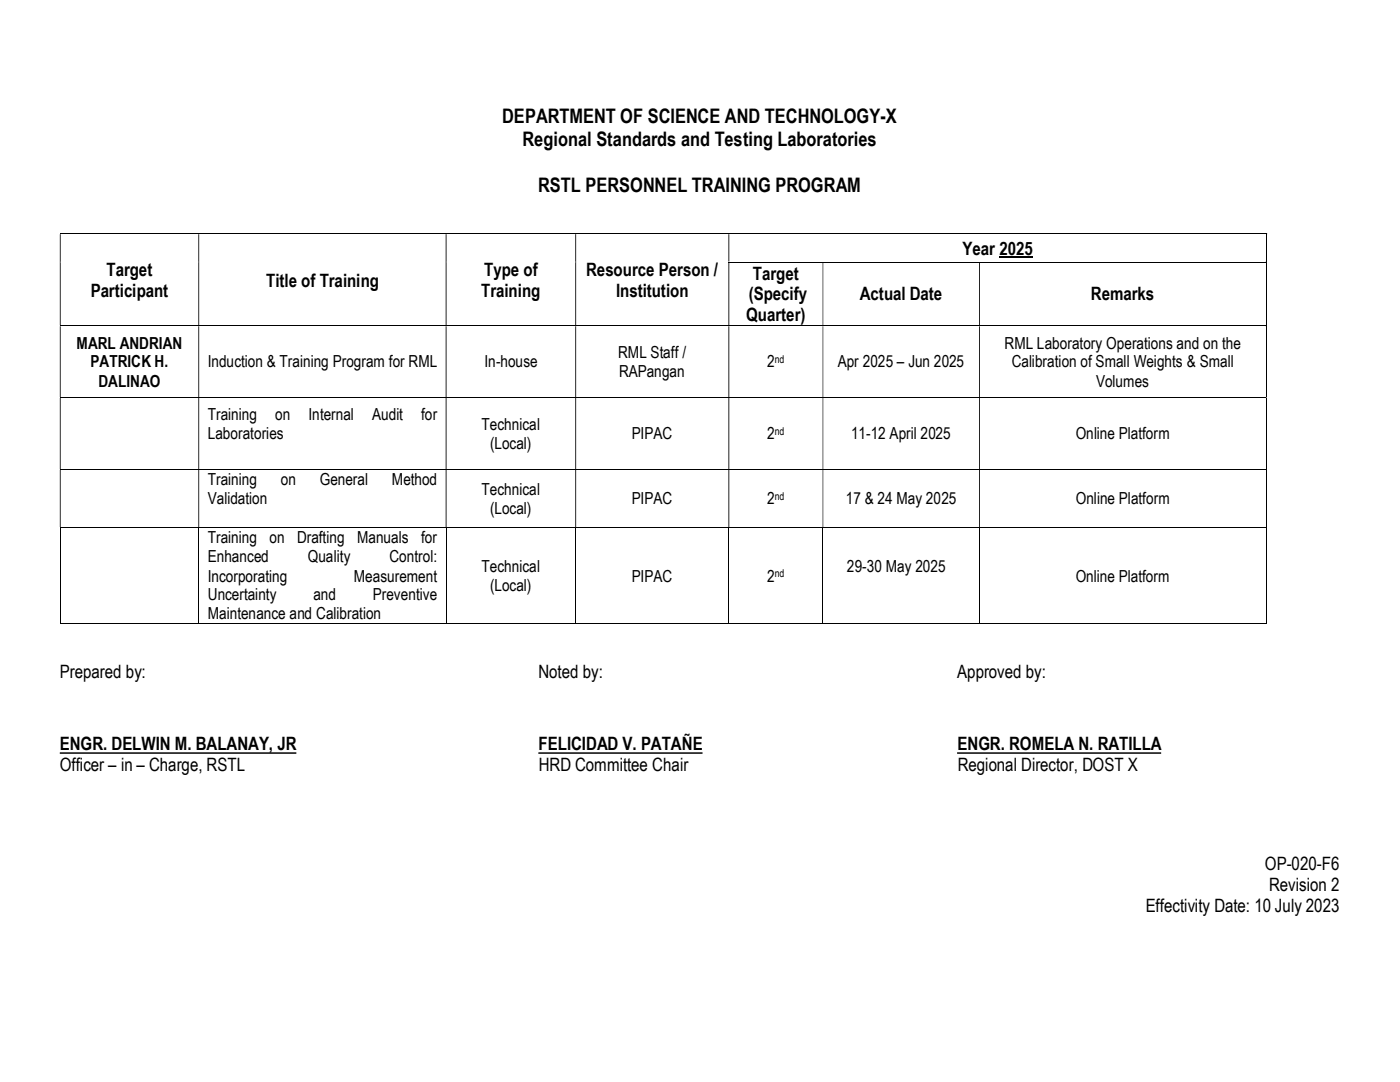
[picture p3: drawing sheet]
<svg xmlns="http://www.w3.org/2000/svg" width="279mm" height="216mm" viewBox="0 0 279 216" stroke-linecap="round" stroke-linejoin="round" font-family="sans-serif">
<defs><g id="words">
<g font-size="4">
<text x="100.2" y="24.6">DEPARTMENT OF SCIENCE AND TECHNOLOGY-X</text>
<text x="104.3" y="29.2">Regional Standards and Testing Laboratories</text>
<text x="107.4" y="38.3">RSTL PERSONNEL TRAINING PROGRAM</text>
</g>
<g font-size="3.7">
<text x="192.1" y="50.8">Year 2025</text>
<text x="18.1" y="59.3">Participant</text>
<text x="21.3" y="55.1">Target</text>
<text x="53.1" y="57.2">Title of Training</text>
<text x="96" y="59.3">Training</text>
<text x="96.6" y="55.1">Type of</text>
<text x="117" y="55.1">Resource Person /</text>
<text x="122.9" y="59.3">Institution</text>
<text x="149.4" y="59.9">(Specify</text>
<text x="150.2" y="55.8">Target</text>
<text x="171.6" y="59.9">Actual Date</text>
<text x="217.7" y="59.9">Remarks</text>
<text x="148.9" y="64.1">Quarter)</text>
<text x="11.9" y="135.4">Prepared by:</text>
<text x="107.4" y="135.4">Noted by:</text>
<text x="191" y="135.4">Approved by:</text>
<text x="11.9" y="149.7">ENGR. DELWIN M. BALANAY, JR</text>
<text x="107.5" y="149.7">FELICIDAD V. PATAÑE</text>
<text x="191.1" y="149.7">ENGR. ROMELA N. RATILLA</text>
<text x="11.9" y="153.9">Officer – in – Charge, RSTL</text>
<text x="107.5" y="153.9">HRD Committee Chair</text>
<text x="191.1" y="153.9">Regional Director, DOST X</text>
<text x="252.4" y="173.6">OP-020-F6</text>
<text x="253.3" y="177.8">Revision 2</text>
<text x="228.6" y="181.9">Effectivity Date: 10 July 2023</text>
</g>
<g font-size="3.3">
<text x="15.3" y="69.6">MARL ANDRIAN</text>
<text x="123.4" y="71.5">RML Staff /</text>
<text x="200.5" y="69.6">RML Laboratory Operations and on the</text>
<text x="18.1" y="73.3">PATRICK H.</text>
<text x="19.6" y="77.1">DALINAO</text>
<text x="41.5" y="73.3">Induction &amp; Training Program for RML</text>
<text x="96.7" y="73.3">In-house</text>
<text x="123.6" y="75.2">RAPangan</text>
<text x="153.1" y="73.3">2</text>
<text x="167.2" y="73.3">Apr 2025 – Jun 2025</text>
<text x="201.9" y="73.3">Calibration of Small Weights &amp; Small</text>
<text x="218.7" y="77.1">Volumes</text>
<text x="41.5" y="83.9">Training</text>
<text x="54.9" y="83.9">on</text>
<text x="61.6" y="83.9">Internal</text>
<text x="74.3" y="83.9">Audit</text>
<text x="84" y="83.9">for</text>
<text x="41.5" y="87.7">Laboratories</text>
<text x="96.1" y="85.8">Technical</text>
<text x="97.8" y="89.6">(Local)</text>
<text x="126.1" y="87.7">PIPAC</text>
<text x="153.1" y="87.7">2</text>
<text x="169.9" y="87.7">11-12 April 2025</text>
<text x="214.7" y="87.7">Online Platform</text>
<text x="41.5" y="96.8">Training</text>
<text x="41.5" y="100.6">Validation</text>
<text x="56.1" y="96.8">on</text>
<text x="63.8" y="96.8">General</text>
<text x="78.2" y="96.8">Method</text>
<text x="96.1" y="98.7">Technical</text>
<text x="126.1" y="100.6">PIPAC</text>
<text x="153.1" y="100.6">2</text>
<text x="168.8" y="100.6">17 &amp; 24 May 2025</text>
<text x="214.7" y="100.6">Online Platform</text>
<text x="97.8" y="102.5">(Local)</text>
<text x="41.5" y="108.4">Training</text>
<text x="41.5" y="112.2">Enhanced</text>
<text x="53.8" y="108.4">on</text>
<text x="59.3" y="108.4">Drafting</text>
<text x="61.4" y="112.2">Quality</text>
<text x="71.3" y="108.4">Manuals</text>
<text x="77.7" y="112.2">Control:</text>
<text x="84" y="108.4">for</text>
<text x="41.5" y="116">Incorporating</text>
<text x="41.5" y="119.8">Uncertainty</text>
<text x="62.5" y="119.8">and</text>
<text x="70.6" y="116">Measurement</text>
<text x="74.4" y="119.8">Preventive</text>
<text x="96.1" y="114.1">Technical</text>
<text x="97.8" y="117.9">(Local)</text>
<text x="126.1" y="116">PIPAC</text>
<text x="153.1" y="116">2</text>
<text x="169" y="114.1">29-30 May 2025</text>
<text x="214.7" y="116">Online Platform</text>
<text x="41.5" y="123.6">Maintenance and Calibration</text>
</g>
<g font-size="2.2">
<text x="154.6" y="72.5">nd</text>
<text x="154.6" y="86.8">nd</text>
<text x="154.6" y="99.8">nd</text>
<text x="154.6" y="115.2">nd</text>
</g>
</g></defs>
<path d="M199.4 51.4h6.7" fill="none" stroke="#000" stroke-width=".25"/>
<g fill="none" stroke="#000" stroke-width=".2">
<path d="M11.9 46.7h240.8M145.4 52.3h107.2M252.7 52.4v12.5M252.8 46.7v5.5M11.9 65h240.7M11.9 79.3h240.7M252.7 65.1v14.1M252.7 79.4v14.2M11.9 93.7h240.7M252.7 93.7v11.5M11.9 105.2h240.7M12 105.3v19.2"/>
<path d="M39.7 105.3v19.2M89 105.3v19.2M114.9 105.3v19.2M145.5 105.3v19.2M164.2 105.3v19.2M195.5 105.3v19.2M252.7 105.3v19.2M11.9 124.4h27.7M39.8 124.4h49.1M89.1 124.4h25.7M115 124.4h30.4M145.5 124.4h18.7"/>
<path d="M164.3 124.4h31.1M195.6 124.4h57"/>
</g>
<g fill="#000">
<path d="M11.9 52.2h.2v.2h-.2zM39.6 52.2h.2v.2h-.2zM88.9 52.2h.2v.2h-.2zM114.8 52.2h.2v.2h-.2z" fill-rule="evenodd"/>
<path d="M252.6 52.2h.2v.2h-.2zM11.9 52.4h.2v12.5h-.2zM39.6 52.4h.2v12.5h-.2zM88.9 52.4h.2v12.5h-.2zM114.8 52.4h.2v12.5h-.2zM145.4 52.4h.1v12.5h-.1zM164.2 52.4h.1v12.5h-.1zM195.4 52.4h.2v12.5h-.2z" fill-rule="evenodd"/>
<path d="M252.7 46.6h.2v.1h-.2zM11.9 46.7h.2v5.5h-.2zM39.6 46.7h.2v5.5h-.2zM88.9 46.7h.2v5.5h-.2zM114.8 46.7h.2v5.5h-.2zM145.4 46.7h.1v5.5h-.1z" fill-rule="evenodd"/>
<path d="M252.6 64.9h.2v.2h-.2zM11.9 65.1h.2v14.1h-.2zM39.6 65.1h.2v14.1h-.2zM88.9 65.1h.2v14.1h-.2zM114.8 65.1h.2v14.1h-.2zM145.4 65.1h.1v14.1h-.1zM164.2 65.1h.1v14.1h-.1zM195.4 65.1h.2v14.1h-.2z" fill-rule="evenodd"/>
<path d="M252.6 79.2h.2v.2h-.2zM11.9 79.4h.2v14.2h-.2zM39.6 79.4h.2v14.2h-.2zM88.9 79.4h.2v14.2h-.2zM114.8 79.4h.2v14.2h-.2zM145.4 79.4h.1v14.2h-.1zM164.2 79.4h.1v14.2h-.1zM195.4 79.4h.2v14.2h-.2z" fill-rule="evenodd"/>
<path d="M252.6 93.6h.2v.1h-.2zM11.9 93.7h.2v11.5h-.2zM39.6 93.7h.2v11.5h-.2zM88.9 93.7h.2v11.5h-.2zM114.8 93.7h.2v11.5h-.2zM145.4 93.7h.1v11.5h-.1zM164.2 93.7h.1v11.5h-.1zM195.4 93.7h.2v11.5h-.2z" fill-rule="evenodd"/>
<path d="M11.9 150.1h47.2v.3h-47.2zM107.4 150.1h32.8v.3h-32.8zM191 150.1h40.7v.3h-40.7z" fill-rule="evenodd"/>
</g>
<path d="M252.6 105.2h.2v.1h-.2zM252.6 124.3h.2v.2h-.2z" fill="#000"/>
<use href="#words"/>
</svg>
